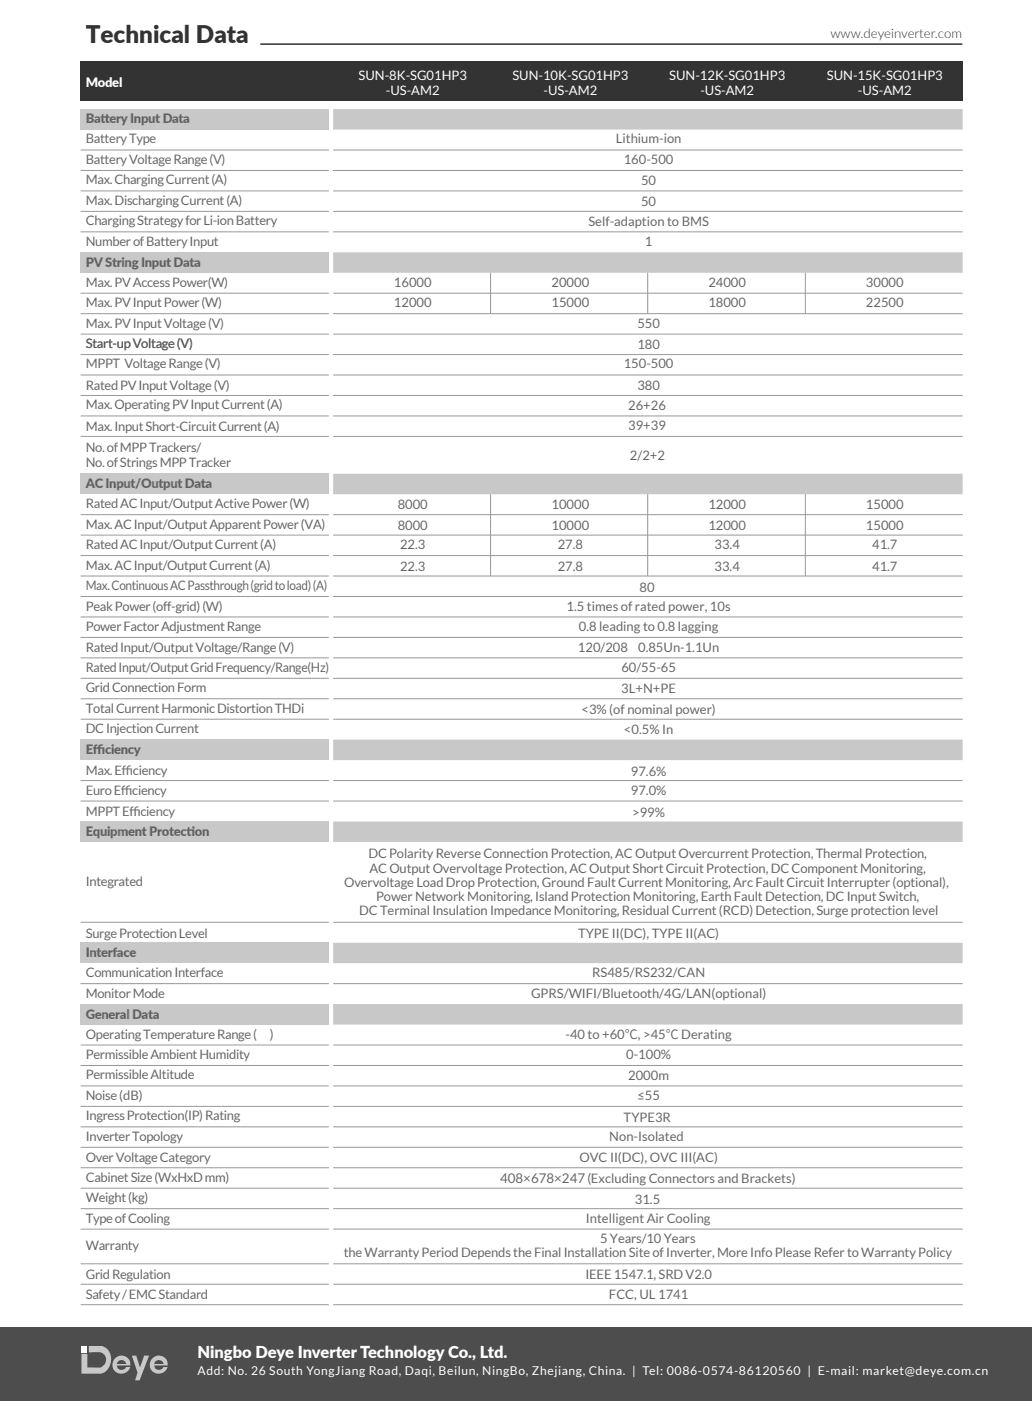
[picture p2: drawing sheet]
<svg xmlns="http://www.w3.org/2000/svg" width="210mm" height="285mm" viewBox="0 0 210 285" stroke-linecap="round" stroke-linejoin="round" font-family="sans-serif">
<defs><g id="words">
<text font-size="4.9" fill="#323333" x="17.5" y="8.8">Technical Data</text>
<text font-size="3.3" fill="#fff" x="40.2" y="276.2">Ningbo Deye Inverter Technology Co., Ltd.</text>
<text font-size="2.7" fill="#666868" x="101.8" y="240.6">408×678×247(Excluding Connectors and Brackets)</text>
<text font-size="2.6" fill="#323333" x="169" y="7.8">www.deyeinverter.com</text>
<g font-size="2.6" fill="#fff">
<text x="17.5" y="17.7">Model</text>
<text x="73" y="16.2">SUN-8K-SG01HP3</text>
<text x="104.3" y="16.2">SUN-10K-SG01HP3</text>
<text x="136.2" y="16.2">SUN-12K-SG01HP3</text>
<text x="168.2" y="16.2">SUN-15K-SG01HP3</text>
<text x="78.5" y="19.4">-US-AM2</text>
<text x="110.6" y="19.4">-US-AM2</text>
<text x="142.5" y="19.4">-US-AM2</text>
<text x="174.6" y="19.4">-US-AM2</text>
</g>
<g font-size="2.6" fill="#666767">
<text x="17.5" y="29.2">Battery Type</text>
<text x="17.5" y="25.1">Bat</text>
<text x="20.5" y="25.1">tery Input Data</text>
<text x="125.3" y="29.2">Lithium-ion</text>
<text x="17.5" y="33.3">Battery Voltage Range (V)</text>
<text x="126.9" y="33.4">160-500</text>
<text x="17.5" y="37.4">Max. Charging Current (A)</text>
<text x="17.5" y="41.7">Max. Discharging Current (A)</text>
<text x="130.5" y="37.6">50</text>
<text x="130.5" y="41.9">50</text>
<text x="17.5" y="45.8">Charging Strategy for Li-ion Battery</text>
<text x="119.7" y="45.9">Self-adaption to BMS</text>
<text x="17.5" y="50.1">Number of Battery Input</text>
<text x="131.2" y="50.1">1</text>
<text x="17.5" y="58.3">Max. PV Access Power(W)</text>
<text x="17.5" y="54.2">PV String Input Data</text>
<text x="80.2" y="58.3">16000</text>
<text x="112.2" y="58.3">20000</text>
<text x="144.1" y="58.3">24000</text>
<text x="176.2" y="58.3">30000</text>
<text x="17.5" y="62.5">Max. PV Input Power (W)</text>
<text x="80.2" y="62.5">12000</text>
<text x="112.2" y="62.5">15000</text>
<text x="144.1" y="62.5">18000</text>
<text x="176.2" y="62.5">22500</text>
<text x="17.5" y="66.6">Max. PV Input Voltage (V)</text>
<text x="17.5" y="70.8">Start-up Voltage (V)</text>
<text x="129.7" y="66.7">550</text>
<text x="129.7" y="70.9">180</text>
<text x="17.5" y="74.9">MPPT Voltage Range (V)</text>
<text x="126.9" y="74.9">150-500</text>
<text x="17.5" y="79.3">Rated PV Input Voltage (V)</text>
<text x="17.5" y="83.2">Max. Operating PV Input Current (A)</text>
<text x="127.8" y="83.3">26+26</text>
<text x="129.7" y="79.3">380</text>
<text x="17.5" y="87.7">Max. Input Short-Circuit Current (A)</text>
<text x="127.8" y="87.5">39+39</text>
<text x="17.5" y="91.9">No. of MPP Trackers/</text>
<text x="17.5" y="95.1">No. of Strings MPP Tracker</text>
<text x="128.2" y="93.7">2/2+2</text>
<text x="17.5" y="99.3">AC Input/Output Data</text>
<text x="17.5" y="103.4">Rated AC Input/Output Active Power(W)</text>
<text x="17.5" y="107.5">Max. AC Input/Output Apparent Power(VA)</text>
<text x="80.9" y="103.6">8000</text>
<text x="80.9" y="107.7">8000</text>
<text x="112.2" y="103.6">10000</text>
<text x="112.2" y="107.7">10000</text>
<text x="144.1" y="103.6">12000</text>
<text x="144.1" y="107.7">12000</text>
<text x="176.2" y="103.6">15000</text>
<text x="176.2" y="107.7">15000</text>
<text x="17.5" y="111.7">Rated AC Input/Output Current(A)</text>
<text x="81.4" y="111.7">22.3</text>
<text x="113.5" y="111.7">27.8</text>
<text x="145.4" y="111.7">33.4</text>
<text x="177.5" y="111.7">41.7</text>
<text x="17.5" y="119.9">Max. Continuous AC Passthrough (grid to load) (A)</text>
<text x="17.5" y="115.9">Max. AC Input/Output Current(A)</text>
<text x="81.4" y="116.1">22.3</text>
<text x="113.5" y="116.1">27.8</text>
<text x="145.4" y="116.1">33.4</text>
<text x="177.5" y="116.1">41.7</text>
<text x="17.5" y="124.2">Peak Power (off-grid)(W)</text>
<text x="115.3" y="124.2">1.5 times of rated power, 10s</text>
<text x="130.1" y="120.3">80</text>
<text x="17.5" y="128.4">Power Factor Adjustment Range</text>
<text x="117.8" y="128.4">0.8 leading to 0.8 lagging</text>
<text x="17.5" y="132.5">Rated Input/Output Voltage/Range (V)</text>
<text x="17.5" y="136.7">Rated Input/Output Grid Frequency/Range(Hz)</text>
<text x="117.6" y="132.7">120/208</text>
<text x="126.4" y="136.7">60/55-65</text>
<text x="129.9" y="132.7">0.85Un-1.1Un</text>
<text x="17.5" y="140.9">Grid Connection Form</text>
<text x="126.4" y="141">3L+N+PE</text>
<text x="17.5" y="145">Total Current Harmonic Distortion THDi</text>
<text x="17.5" y="149.2">DC Injection Current</text>
<text x="118.3" y="145.2">&lt;3% (of nominal power)</text>
<text x="127" y="149.3">&lt;0.5% In</text>
<text x="17.5" y="153.3">Ef</text>
<text x="18.9" y="153.3">f</text>
<text x="18.9" y="153.3">iciency</text>
<text x="17.5" y="157.7">Max. Eff</text>
<text x="17.5" y="161.7">Euro Eff</text>
<text x="25.5" y="161.7">iciency</text>
<text x="25.6" y="157.7">iciency</text>
<text x="128.4" y="157.8">97.6%</text>
<text x="128.4" y="161.7">97.0%</text>
<text x="17.5" y="166.1">MPPT Eff</text>
<text x="27.2" y="166.1">iciency</text>
<text x="128.7" y="166.2">&gt;99%</text>
<text x="17.5" y="170">Equipment Protect</text>
<text x="37.9" y="170">ion</text>
<text x="75" y="174.6">DC Polarity Reverse Connection Protection, AC Output Overcurrent Protection, Thermal Protection,</text>
<text x="75.2" y="177.5">AC Output Overvoltage Protection, AC Output Short Circuit Protection, DC Component Monitoring,</text>
<text x="17.5" y="180.2">Integrated</text>
<text x="70" y="180.4">Overvoltage Load Drop Protection, Ground Fault Current Monitoring, Arc Fault Circuit Interrupter (optional),</text>
<text x="76.5" y="183.3">Power Network Monitoring, Island Protection Monitoring, Earth Fault Detection, DC Input Switch,</text>
<text x="17.5" y="190.7">Surge Protection Level</text>
<text x="73.1" y="186.2">DC Terminal Insulation Impedance Monitoring, Residual Current (RCD) Detection, Surge protection level</text>
<text x="117.6" y="190.8">TYPE II(DC), TYPE II(AC)</text>
<text x="17.5" y="194.7">Interface</text>
<text x="17.5" y="203.1">Monitor Mode</text>
<text x="17.5" y="198.8">Communication Interface</text>
<text x="108.1" y="203">GPRS/WIFI/Bluetooth/4G/LAN(optional)</text>
<text x="120.5" y="198.8">RS485/RS232/CAN</text>
<text x="17.5" y="207.2">General Data</text>
<text x="17.5" y="211.3">Operating Temperature Range (</text>
<text x="17.5" y="215.5">Permissible Ambient Humidity</text>
<text x="54.9" y="211.3">)</text>
<text x="115.1" y="211.4">-40 to +60℃, &gt;45℃ Derating</text>
<text x="127.4" y="215.5">0-100%</text>
<text x="17.5" y="219.6">Permissible Altitude</text>
<text x="127.8" y="219.7">2000m</text>
<text x="17.5" y="223.8">Noise(dB)</text>
<text x="17.5" y="227.9">Ingress Protection(IP) Rating</text>
<text x="129.7" y="223.8">≤55</text>
<text x="17.5" y="232.1">Inverter Topology</text>
<text x="124" y="232.2">Non-Isolated</text>
<text x="126.9" y="228.2">TYPE3R</text>
<text x="17.5" y="236.3">Over Voltage Category</text>
<text x="117.9" y="236.5">OVC II(DC), OVC III(AC)</text>
<text x="17.5" y="240.4">Cabinet Size (WxHxD mm)</text>
<text x="17.5" y="244.6">Weight (kg)</text>
<text x="129.2" y="245">31.5</text>
<text x="17.5" y="248.7">Type of Cooling</text>
<text x="119.2" y="248.7">Intelligent Air Cooling</text>
<text x="17.5" y="254.4">Warranty</text>
<text x="69.9" y="255.8">the Warranty Period Depends the Final Installation Site of Inverter, More Info Please Refer to Warranty Policy</text>
<text x="122.1" y="252.9">5 Years/10 Years</text>
<text x="17.5" y="260.2">Grid Regulation</text>
<text x="119.1" y="260.2">IEEE 1547.1, SRD V2.0</text>
<text x="17.5" y="264.2">Safety / EMC Standard</text>
<text x="123.9" y="264.2">FCC, UL 1741</text>
</g>
<text font-size="2.5" fill="#fff" x="40.2" y="279.6">Add: No. 26 South YongJiang Road, Daqi, Beilun, NingBo, Zhejiang, China. | Tel: 0086-0574-86120560 | E-mail: market@deye.com.cn</text>
</g></defs>
<path d="M53 9h142.8" fill="none" stroke="#4d4d4d" stroke-width=".35"/>
<path d="M0 270h210v15h-210z" fill="#4d4d4d"/>
<path d="M24 277l-.2 .5h1.9a.99 .99 0 0 0-.7-.8 .99 .99 0 0 0-1 .3zM23.5 276.3a1.79 1.79 0 0 1 2-.4 1.79 1.79 0 0 1 1 1.9h-2.7a.97 .97 0 0 0 .8 .8 .97 .97 0 0 0 1.1-.5h.8a1.83 1.83 0 0 1-2.7 1.1 1.83 1.83 0 0 1-.3-2.9zM26.8 275.8h.9l.8 2.4 .8-2.4h1l-1.9 5h-.9l.5-1.6zM31.6 277l-.2 .5h1.9a.98 .98 0 0 0-.7-.8 .98 .98 0 0 0-1 .3zM31.1 276.3a1.79 1.79 0 0 1 2-.4 1.79 1.79 0 0 1 1 1.9h-2.7a.97 .97 0 0 0 .8 .8 .97 .97 0 0 0 1.1-.5h.8a1.83 1.83 0 0 1-2.7 1.1 1.83 1.83 0 0 1-.3-2.9zM18.1 273.8h2.6a2.94 2.94 0 0 1 1.9 2.9 2.94 2.94 0 0 1-2.2 2.7h-3.8v-4h1.2v2.8h2.7a1.59 1.59 0 0 0 1.1-1.8 1.59 1.59 0 0 0-1.7-1.3h-1.8z" fill-rule="evenodd" fill="#c8c8c8"/>
<path d="M16.6 273.8h1.2v1.3h-1.2z" fill-rule="evenodd" fill="#fff"/>
<path d="M16.4 12.5h179.5v8h-179.5z" fill="#323333"/>
<path d="M67.8 34.7h128.1zM67.8 30.5h128.1M67.8 38.8h128.1M67.8 43h128.1M67.8 47.2h128.1" fill="none" stroke="#989898" stroke-width=".2"/>
<g fill="#c8c8c8">
<path d="M67.8 22.2h128.1v4.2h-128.1z"/>
<path d="M16.4 22.2h50.5v4.2h-50.5z"/>
</g>
<path d="M16.4 34.7h50.5M16.4 30.5h50.5M16.4 38.8h50.5M16.4 43h50.5M16.4 47.2h50.5" fill="none" stroke="#989898" stroke-width=".2"/>
<path d="M67.8 51.3h128.1v4.2h-128.1z" fill="#c8c8c8"/>
<path d="M67.8 59.6h128.1M131.8 55.5v4.1" fill="none" stroke="#989898" stroke-width=".2"/>
<path d="M16.4 51.3h50.5v4.2h-50.5z" fill="#c8c8c8"/>
<g fill="none" stroke="#989898" stroke-width=".2">
<path d="M16.4 59.6h50.5M99.8 55.5v4.1M131.8 59.6v4.2M163.9 55.5v4.1M16.4 63.8h50.5M16.4 68h50.5M16.4 72.1h50.5M16.4 76.3h50.5M67.8 63.8h128.1M67.8 72.1h128.1M67.8 68h128.1M67.8 76.3h128.1"/>
<path d="M16.4 80.5h50.5M16.4 84.6h50.5M16.4 88.8h50.5M67.8 80.5h128.1M67.8 84.6h128.1M67.8 88.8h128.1"/>
</g>
<path d="M67.8 96.4h128.1v4.1h-128.1z" fill="#c8c8c8"/>
<path d="M67.8 104.7h128.1M67.8 108.9h128.1M67.8 113h128.1M131.8 100.5v16.7" fill="none" stroke="#989898" stroke-width=".2"/>
<path d="M16.4 96.4h50.5v4.1h-50.5z" fill="#c8c8c8"/>
<g fill="none" stroke="#989898" stroke-width=".2">
<path d="M99.8 59.6v4.2M163.9 59.6v4.2M16.4 104.7h50.5M16.4 108.9h50.5M16.4 113h50.5M16.4 117.2h50.5M67.8 117.2h128.1M99.8 100.5v16.7M163.9 100.5v16.7M16.4 121.3h50.5M16.4 125.5h50.5M67.8 121.3h128.1"/>
<path d="M67.8 125.5h128.1"/>
</g>
<g fill="#c8c8c8">
<path d="M67.8 150.5h128.1v4.1h-128.1z"/>
<path d="M67.8 167.1h128.1v4.2h-128.1z"/>
</g>
<path d="M67.8 158.8h128.1M67.8 163h128.1" fill="none" stroke="#989898" stroke-width=".2"/>
<g fill="#c8c8c8">
<path d="M16.4 150.5h50.5v4.1h-50.5z"/>
<path d="M16.4 167.1h50.5v4.2h-50.5z"/>
</g>
<path d="M16.4 142.1h50.5M16.4 146.3h50.5M16.4 158.8h50.5M67.8 142.1h128.1M67.8 146.3h128.1M16.4 163h50.5M16.4 187.6h50.5M67.8 187.6h128.1" fill="none" stroke="#989898" stroke-width=".2"/>
<path d="M67.8 204.3h128.1v4.1h-128.1z" fill="#c8c8c8"/>
<path d="M67.8 212.6h128.1M67.8 216.7h128.1M67.8 220.9h128.1M67.8 229.2h128.1M67.8 233.4h128.1M67.8 237.5h128.1" fill="none" stroke="#989898" stroke-width=".2"/>
<path d="M16.4 204.3h50.5v4.1h-50.5z" fill="#c8c8c8"/>
<g fill="none" stroke="#989898" stroke-width=".2">
<path d="M16.4 212.6h50.5M16.4 216.7h50.5M16.4 200.1h50.5M67.8 200.1h128.1M16.4 220.9h50.5M16.4 225.1h50.5M16.4 229.2h50.5M16.4 233.4h50.5M16.4 237.5h50.5M67.8 225.1h128.1M16.4 241.7h50.5M16.4 245.9h50.5"/>
<path d="M16.4 250h50.5M16.4 257.1h50.5M67.8 241.7h128.1M67.8 250h128.1M67.8 257.1h128.1M67.8 245.9h128.1M16.4 261.3h50.5M16.4 265.4h50.5M67.8 265.4h128.1M67.8 261.3h128.1"/>
</g>
<path d="M16.4 129.7h50.5M16.4 133.8h50.5M16.4 138h50.5M67.8 129.7h128.1M67.8 133.8h128.1M67.8 138h128.1" fill="none" stroke="#979797" stroke-width=".2"/>
<g fill="#c8c8c8">
<path d="M67.8 191.8h128.1v4.1h-128.1z"/>
<path d="M16.4 191.8h50.5v4.1h-50.5z"/>
</g>
<use href="#words"/>
</svg>
